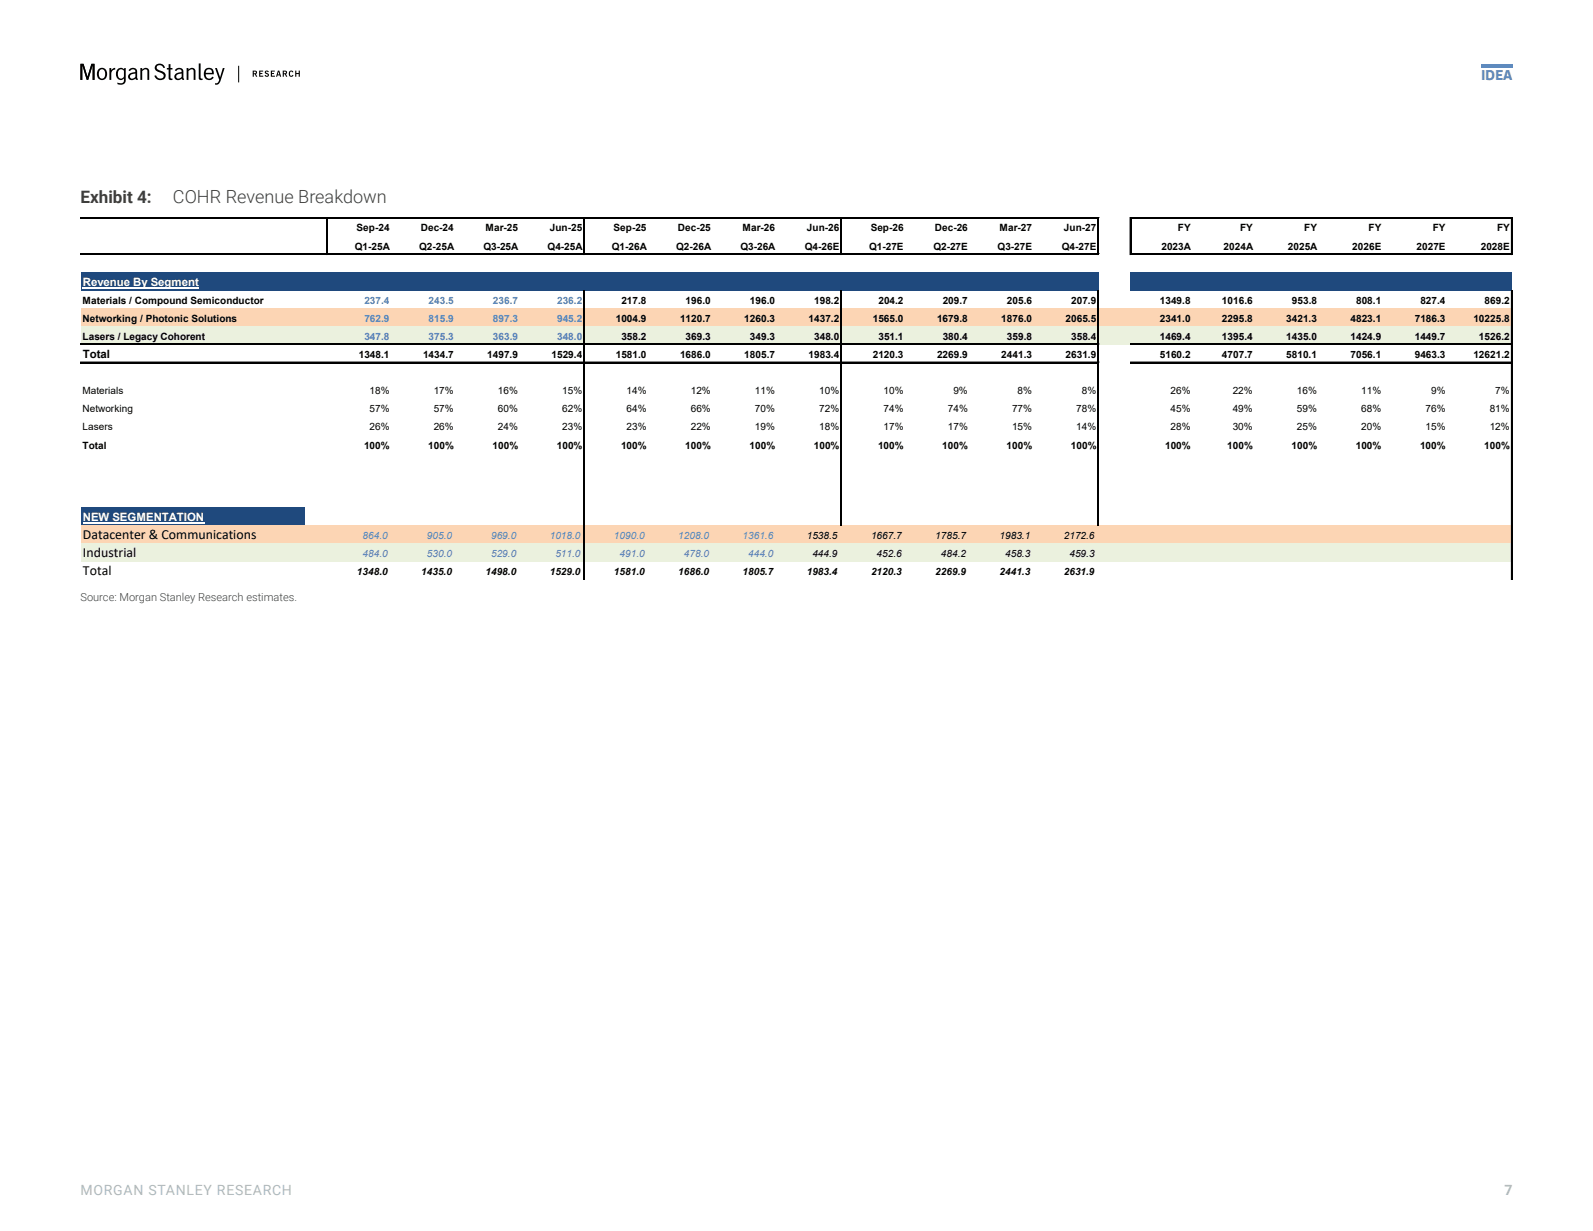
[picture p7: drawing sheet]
<svg xmlns="http://www.w3.org/2000/svg" width="279mm" height="216mm" viewBox="0 0 279 216" stroke-linecap="round" stroke-linejoin="round" font-family="sans-serif">
<defs><g id="words">
<text font-size="14.8" x="14.1" y="22.2">M</text>
<text font-size="3.2" fill="#403f3f" x="30.3" y="35.6">COHR Revenue Breakdown</text>
<text font-size="3" fill="#403f3f" x="14.1" y="35.6">Exhibit 4:</text>
<text font-size="2.5" fill="#6674b8" x="259.9" y="14.1">Idea</text>
<g font-size="2.5" fill="#adb9bf">
<text x="14.1" y="209.5">Morgan Stanley Research</text>
<text x="263.9" y="209.5">7</text>
</g>
<g font-size="2.4">
<text x="14.5" y="94.5">Datacenter &amp; Communications</text>
<text x="14.5" y="97.7">Industrial</text>
<text x="14.5" y="100.9">Total</text>
</g>
<g font-size="2" fill="#fff">
<text x="14.5" y="50.1">Revenue By Segment</text>
<text x="14.5" y="91.4">NEW SEGMENTATION</text>
</g>
<text font-size="2" x="14.5" y="62.8">Total</text>
<text font-size="1.9" fill="#403f3f" x="14.1" y="105.4">Source: Morgan Stanley Research estimates.</text>
<g font-size="1.8">
<text x="62.6" y="40.6">Sep-24</text>
<text x="73.8" y="40.6">Dec-24</text>
<text x="85.2" y="40.6">Mar-25</text>
<text x="96.5" y="40.6">Jun-25</text>
<text x="107.6" y="40.6">Sep-25</text>
<text x="118.9" y="40.6">Dec-25</text>
<text x="130.2" y="40.6">Mar-26</text>
<text x="141.5" y="40.6">Jun-26</text>
<text x="152.7" y="40.6">Sep-26</text>
<text x="164" y="40.6">Dec-26</text>
<text x="175.3" y="40.6">Mar-27</text>
<text x="186.6" y="40.6">Jun-27</text>
<text x="206.6" y="40.6">FY</text>
<text x="217.5" y="40.6">FY</text>
<text x="228.8" y="40.6">FY</text>
<text x="240" y="40.6">FY</text>
<text x="251.3" y="40.6">FY</text>
<text x="262.6" y="40.6">FY</text>
<text x="62.2" y="43.8">Q1-25A</text>
<text x="73.5" y="43.8">Q2-25A</text>
<text x="84.8" y="43.8">Q3-25A</text>
<text x="96.1" y="43.8">Q4-25A</text>
<text x="107.3" y="43.8">Q1-26A</text>
<text x="118.6" y="43.8">Q2-26A</text>
<text x="129.9" y="43.8">Q3-26A</text>
<text x="141.2" y="43.8">Q4-26E</text>
<text x="152.4" y="43.8">Q1-27E</text>
<text x="163.7" y="43.8">Q2-27E</text>
<text x="175" y="43.8">Q3-27E</text>
<text x="186.2" y="43.8">Q4-27E</text>
<text x="203.7" y="43.8">2023A</text>
<text x="214.6" y="43.8">2024A</text>
<text x="225.9" y="43.8">2025A</text>
<text x="237.2" y="43.8">2026E</text>
<text x="248.4" y="43.8">2027E</text>
<text x="259.7" y="43.8">2028E</text>
<text x="14.5" y="53.3">Materials / Compound Semiconductor</text>
<text x="109" y="53.3">217.8</text>
<text x="120.3" y="53.3">196.0</text>
<text x="131.5" y="53.3">196.0</text>
<text x="142.8" y="53.3">198.2</text>
<text x="154.1" y="53.3">204.2</text>
<text x="165.3" y="53.3">209.7</text>
<text x="176.6" y="53.3">205.6</text>
<text x="187.9" y="53.3">207.9</text>
<text x="203.4" y="53.3">1349.8</text>
<text x="214.3" y="53.3">1016.6</text>
<text x="226.6" y="53.3">953.8</text>
<text x="237.9" y="53.3">808.1</text>
<text x="249.1" y="53.3">827.4</text>
<text x="260.4" y="53.3">869.2</text>
<text x="14.5" y="56.5">Networking / Photonic Solutions</text>
<text x="14.5" y="59.6">Lasers / Legacy Cohorent</text>
<text x="108" y="56.5">1004.9</text>
<text x="109" y="59.6">358.2</text>
<text x="119.3" y="56.5">1120.7</text>
<text x="120.3" y="59.6">369.3</text>
<text x="130.5" y="56.5">1260.3</text>
<text x="131.5" y="59.6">349.3</text>
<text x="141.8" y="56.5">1437.2</text>
<text x="142.8" y="59.6">348.0</text>
<text x="153.1" y="56.5">1565.0</text>
<text x="154.1" y="59.6">351.1</text>
<text x="164.4" y="56.5">1679.8</text>
<text x="165.3" y="59.6">380.4</text>
<text x="175.6" y="56.5">1876.0</text>
<text x="176.6" y="59.6">359.8</text>
<text x="186.9" y="56.5">2065.5</text>
<text x="187.9" y="59.6">358.4</text>
<text x="203.4" y="56.5">2341.0</text>
<text x="203.4" y="59.6">1469.4</text>
<text x="214.3" y="56.5">2295.8</text>
<text x="214.3" y="59.6">1395.4</text>
<text x="225.6" y="56.5">3421.3</text>
<text x="225.6" y="59.6">1435.0</text>
<text x="236.9" y="59.6">1424.9</text>
<text x="236.9" y="56.5">4823.1</text>
<text x="248.1" y="56.5">7186.3</text>
<text x="248.1" y="59.6">1449.7</text>
<text x="258.4" y="56.5">10225.8</text>
<text x="259.4" y="59.6">1526.2</text>
<text x="62.9" y="62.8">1348.1</text>
<text x="74.2" y="62.8">1434.7</text>
<text x="85.5" y="62.8">1497.9</text>
<text x="96.7" y="62.8">1529.4</text>
<text x="108" y="62.8">1581.0</text>
<text x="119.3" y="62.8">1686.0</text>
<text x="130.5" y="62.8">1805.7</text>
<text x="141.8" y="62.8">1983.4</text>
<text x="153.1" y="62.8">2120.3</text>
<text x="164.4" y="62.8">2269.9</text>
<text x="175.6" y="62.8">2441.3</text>
<text x="186.9" y="62.8">2631.9</text>
<text x="203.4" y="62.8">5160.2</text>
<text x="214.3" y="62.8">4707.7</text>
<text x="225.6" y="62.8">5810.1</text>
<text x="236.9" y="62.8">7056.1</text>
<text x="248.1" y="62.8">9463.3</text>
<text x="258.4" y="62.8">12621.2</text>
<text x="14.5" y="69.1">Materials</text>
<text x="64.8" y="69.1">18%</text>
<text x="76.1" y="69.1">17%</text>
<text x="87.3" y="69.1">16%</text>
<text x="98.6" y="69.1">15%</text>
<text x="109.9" y="69.1">14%</text>
<text x="121.1" y="69.1">12%</text>
<text x="132.4" y="69.1">11%</text>
<text x="143.7" y="69.1">10%</text>
<text x="155" y="69.1">10%</text>
<text x="167.2" y="69.1">9%</text>
<text x="178.5" y="69.1">8%</text>
<text x="189.8" y="69.1">8%</text>
<text x="205.3" y="69.1">26%</text>
<text x="216.2" y="69.1">22%</text>
<text x="227.5" y="69.1">16%</text>
<text x="238.7" y="69.1">11%</text>
<text x="251" y="69.1">9%</text>
<text x="262.3" y="69.1">7%</text>
<text x="14.5" y="72.3">Networking</text>
<text x="14.5" y="75.5">Lasers</text>
<text x="64.8" y="72.3">57%</text>
<text x="64.8" y="75.5">26%</text>
<text x="76.1" y="72.3">57%</text>
<text x="76.1" y="75.5">26%</text>
<text x="87.3" y="72.3">60%</text>
<text x="87.3" y="75.5">24%</text>
<text x="98.6" y="72.3">62%</text>
<text x="98.6" y="75.5">23%</text>
<text x="109.9" y="72.3">64%</text>
<text x="109.9" y="75.5">23%</text>
<text x="121.1" y="72.3">66%</text>
<text x="121.1" y="75.5">22%</text>
<text x="132.4" y="72.3">70%</text>
<text x="132.4" y="75.5">19%</text>
<text x="143.7" y="72.3">72%</text>
<text x="143.7" y="75.5">18%</text>
<text x="155" y="72.3">74%</text>
<text x="155" y="75.5">17%</text>
<text x="166.2" y="72.3">74%</text>
<text x="166.2" y="75.5">17%</text>
<text x="177.5" y="72.3">77%</text>
<text x="177.5" y="75.5">15%</text>
<text x="188.8" y="72.3">78%</text>
<text x="188.8" y="75.5">14%</text>
<text x="205.3" y="72.3">45%</text>
<text x="205.3" y="75.5">28%</text>
<text x="216.2" y="72.3">49%</text>
<text x="216.2" y="75.5">30%</text>
<text x="227.5" y="72.3">59%</text>
<text x="227.5" y="75.5">25%</text>
<text x="238.7" y="72.3">68%</text>
<text x="238.7" y="75.5">20%</text>
<text x="250" y="72.3">76%</text>
<text x="250" y="75.5">15%</text>
<text x="261.3" y="72.3">81%</text>
<text x="261.3" y="75.5">12%</text>
<text x="14.5" y="78.7">Total</text>
<text x="63.8" y="78.7">100%</text>
<text x="75.1" y="78.7">100%</text>
<text x="86.4" y="78.7">100%</text>
<text x="97.7" y="78.7">100%</text>
<text x="108.9" y="78.7">100%</text>
<text x="120.2" y="78.7">100%</text>
<text x="131.5" y="78.7">100%</text>
<text x="142.7" y="78.7">100%</text>
<text x="154" y="78.7">100%</text>
<text x="165.3" y="78.7">100%</text>
<text x="176.5" y="78.7">100%</text>
<text x="187.8" y="78.7">100%</text>
<text x="204.3" y="78.7">100%</text>
<text x="215.2" y="78.7">100%</text>
<text x="226.5" y="78.7">100%</text>
<text x="237.8" y="78.7">100%</text>
<text x="249.1" y="78.7">100%</text>
<text x="260.3" y="78.7">100%</text>
<text x="141.5" y="94.5">1538.5</text>
<text x="152.8" y="94.5">1667.7</text>
<text x="164" y="94.5">1785.7</text>
<text x="175.3" y="94.5">1983.1</text>
<text x="186.6" y="94.5">2172.6</text>
<text x="62.6" y="100.9">1348.0</text>
<text x="73.9" y="100.9">1435.0</text>
<text x="85.2" y="100.9">1498.0</text>
<text x="96.4" y="100.9">1529.0</text>
<text x="107.7" y="100.9">1581.0</text>
<text x="119" y="100.9">1686.0</text>
<text x="130.2" y="100.9">1805.7</text>
<text x="141.5" y="100.9">1983.4</text>
<text x="142.5" y="97.7">444.9</text>
<text x="152.8" y="100.9">2120.3</text>
<text x="153.8" y="97.7">452.6</text>
<text x="164" y="100.9">2269.9</text>
<text x="165" y="97.7">484.2</text>
<text x="175.3" y="100.9">2441.3</text>
<text x="176.3" y="97.7">458.3</text>
<text x="186.6" y="100.9">2631.9</text>
<text x="187.6" y="97.7">459.3</text>
</g>
<g font-size="1.8" fill="#4f81bd">
<text x="63.9" y="53.3">237.4</text>
<text x="75.2" y="53.3">243.5</text>
<text x="86.4" y="53.3">236.7</text>
<text x="97.7" y="53.3">236.2</text>
<text x="63.9" y="56.5">762.9</text>
<text x="63.9" y="59.6">347.8</text>
<text x="75.2" y="56.5">815.9</text>
<text x="75.2" y="59.6">375.3</text>
<text x="86.4" y="56.5">897.3</text>
<text x="86.4" y="59.6">363.9</text>
<text x="97.7" y="56.5">945.2</text>
<text x="97.7" y="59.6">348.0</text>
<text x="63.6" y="94.5">864.0</text>
<text x="74.9" y="94.5">905.0</text>
<text x="86.1" y="94.5">969.0</text>
<text x="96.4" y="94.5">1018.0</text>
<text x="107.7" y="94.5">1090.0</text>
<text x="119" y="94.5">1208.0</text>
<text x="130.2" y="94.5">1361.6</text>
<text x="63.6" y="97.7">484.0</text>
<text x="74.9" y="97.7">530.0</text>
<text x="86.1" y="97.7">529.0</text>
<text x="97.4" y="97.7">511.0</text>
<text x="108.7" y="97.7">491.0</text>
<text x="119.9" y="97.7">478.0</text>
<text x="131.2" y="97.7">444.0</text>
</g>
</g></defs>
<!-- layer: Layer 1 -->
<g fill="#000">
<path d="M14.1 11.2h.6l.6 2.3 .7-2.3h.6v2.8h-.4v-2.6l-.7 2.6h-.3l-.8-2.6v2.6h-.3z"/>
<path d="M17.5 12.4a.51 .51 0 0 1 .5-.2 .51 .51 0 0 1 .4 .4 .87 .87 0 0 1-.5 1.2 .91 .91 0 0 1-.4-1.4zM17.2 12.2a1.05 1.05 0 0 0-.1 1.3 1.05 1.05 0 0 0 1.3 .4 1.06 1.06 0 0 0 .3-1.4 1.06 1.06 0 0 0-1.3-.5z"/>
</g>
<path d="M259.9 11.3h5.4v.5h-5.4z" fill="#6674b8"/>
<g fill="#1f497d">
<path d="M14.2 47.7h178.5v3.2h-178.5z" fill-rule="evenodd"/>
<path d="M198.3 47.7h66.9v3.2h-66.9z" fill-rule="evenodd"/>
</g>
<path d="M14.2 54.1h251v3.2h-251z" fill-rule="evenodd" fill="#fcd5b4"/>
<path d="M14.2 57.2h251v3.2h-251z" fill-rule="evenodd" fill="#ebf1de"/>
<path d="M14.2 88.9h39.4v3.3h-39.4z" fill-rule="evenodd" fill="#1f497d"/>
<path d="M14.2 92.1h251v3.2h-251z" fill-rule="evenodd" fill="#fcd5b4"/>
<path d="M14.2 95.3h251v3.2h-251z" fill-rule="evenodd" fill="#ebf1de"/>
<g fill="#fff">
<path d="M14.5 50.3h20.4v.2h-20.4z" fill-rule="evenodd"/>
<path d="M14.5 91.6h21.3v.2h-21.3z" fill-rule="evenodd"/>
</g>
<g fill="none" stroke="#000" stroke-width=".18">
<path d="M14.1 38.1h178.7M57.3 38.3v6.3M102.4 38.3v6.3M147.5 38.3v6.3M192.6 38.3v6.3M198.2 38.1v6.5M198.4 38.1h66.9M265.1 38.3v6.3M14.1 44.5h178.7M102.4 50.9v50.8M147.5 50.9v41.2M192.6 50.9v41.2"/>
<path d="M198.4 44.5h66.9M265.1 50.9v50.8M14.1 60.3h178.7M14.1 63.5h178.7M198.3 60.3h67M198.3 63.5h67"/>
</g>
<g fill="none" stroke="#000" stroke-width=".22">
<path d="M14.1 38.2h178.7M57.4 38.3v6.4M102.5 38.3v6.4M147.6 38.3v6.4M192.7 38.3v6.4M198.3 38.1v6.6M198.4 38.2h66.9M265.2 38.3v6.4M14.1 44.6h178.7M102.5 50.9v50.8M147.6 50.9v41.3M192.7 50.9v41.3"/>
<path d="M198.4 44.6h66.9M265.2 50.9v50.8M14.1 60.4h178.7M14.1 63.6h178.7M198.3 60.4h67M198.3 63.6h67"/>
</g>
<use href="#words"/>
</svg>
